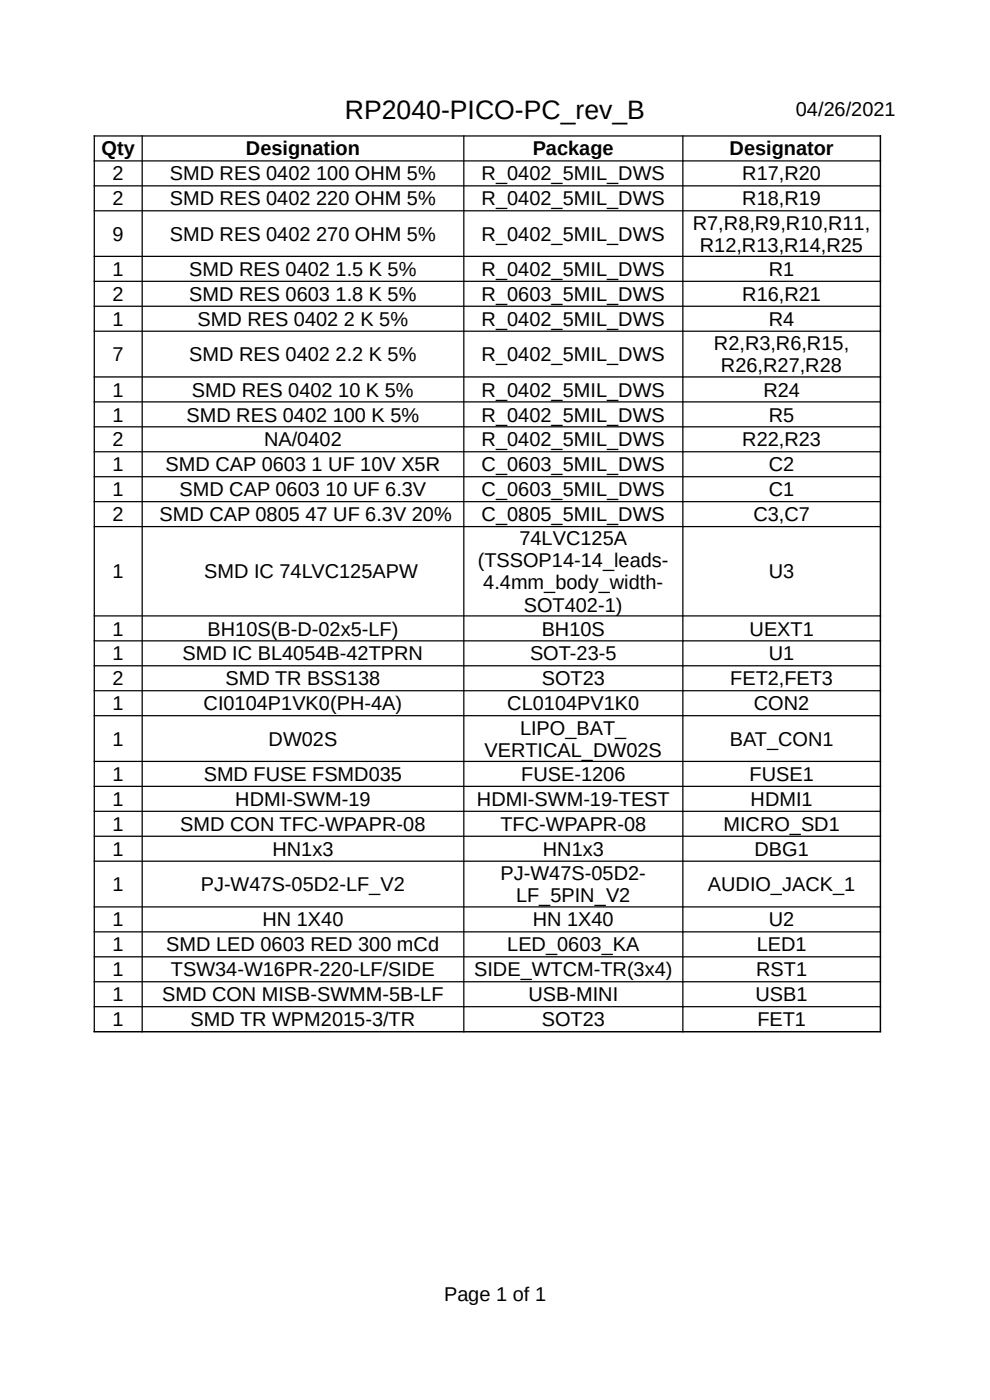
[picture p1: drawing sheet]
<svg xmlns="http://www.w3.org/2000/svg" width="210mm" height="297mm" viewBox="0 0 210 297" stroke-linecap="round" stroke-linejoin="round" font-family="sans-serif">
<defs><g id="words">
<text font-size="5.6" x="73.2" y="25.1">RP2040-PICO-PC_rev_B</text>
<g font-size="4.2">
<text x="168.8" y="24.6">04/26/2021</text>
<text x="21.6" y="33">Qty</text>
<text x="52.2" y="33">Designation</text>
<text x="113" y="33">Package</text>
<text x="154.8" y="33">Designator</text>
<text x="23.9" y="38.3">2</text>
<text x="36" y="38.3">SMD RES 0402 100 OHM 5%</text>
<text x="102.2" y="38.3">R_0402_5MIL_DWS</text>
<text x="157.4" y="38.3">R17,R20</text>
<text x="23.9" y="43.6">2</text>
<text x="36" y="43.6">SMD RES 0402 220 OHM 5%</text>
<text x="102.2" y="43.6">R_0402_5MIL_DWS</text>
<text x="157.4" y="43.6">R18,R19</text>
<text x="23.9" y="51">9</text>
<text x="36" y="51">SMD RES 0402 270 OHM 5%</text>
<text x="102.2" y="51">R_0402_5MIL_DWS</text>
<text x="147" y="48.7">R7,R8,R9,R10,R11,</text>
<text x="148.4" y="53.4">R12,R13,R14,R25</text>
<text x="23.9" y="58.5">1</text>
<text x="40.1" y="58.5">SMD RES 0402 1.5 K 5%</text>
<text x="102.2" y="58.5">R_0402_5MIL_DWS</text>
<text x="163.1" y="58.5">R1</text>
<text x="23.9" y="63.8">2</text>
<text x="40.1" y="63.8">SMD RES 0603 1.8 K 5%</text>
<text x="102.2" y="63.8">R_0603_5MIL_DWS</text>
<text x="157.4" y="63.8">R16,R21</text>
<text x="23.9" y="69.1">1</text>
<text x="41.9" y="69.1">SMD RES 0402 2 K 5%</text>
<text x="102.2" y="69.1">R_0402_5MIL_DWS</text>
<text x="163.1" y="69.1">R4</text>
<text x="23.9" y="76.6">7</text>
<text x="40.1" y="76.6">SMD RES 0402 2.2 K 5%</text>
<text x="102.2" y="76.6">R_0402_5MIL_DWS</text>
<text x="151.4" y="74.2">R2,R3,R6,R15,</text>
<text x="152.9" y="79">R26,R27,R28</text>
<text x="23.9" y="84.1">1</text>
<text x="23.9" y="89.4">1</text>
<text x="39.5" y="89.4">SMD RES 0402 100 K 5%</text>
<text x="40.7" y="84.1">SMD RES 0402 10 K 5%</text>
<text x="102.2" y="84.1">R_0402_5MIL_DWS</text>
<text x="102.2" y="89.4">R_0402_5MIL_DWS</text>
<text x="161.9" y="84.1">R24</text>
<text x="163.1" y="89.4">R5</text>
<text x="23.9" y="94.7">2</text>
<text x="56" y="94.7">NA/0402</text>
<text x="102.2" y="94.7">R_0402_5MIL_DWS</text>
<text x="157.4" y="94.7">R22,R23</text>
<text x="23.9" y="100">1</text>
<text x="35.1" y="100">SMD CAP 0603 1 UF 10V X5R</text>
<text x="102.2" y="100">C_0603_5MIL_DWS</text>
<text x="163.1" y="100">C2</text>
<text x="23.9" y="105.3">1</text>
<text x="38.1" y="105.3">SMD CAP 0603 10 UF 6.3V</text>
<text x="102.2" y="105.3">C_0603_5MIL_DWS</text>
<text x="163.1" y="105.3">C1</text>
<text x="23.9" y="110.5">2</text>
<text x="33.8" y="110.5">SMD CAP 0805 47 UF 6.3V 20%</text>
<text x="102.2" y="110.5">C_0805_5MIL_DWS</text>
<text x="159.8" y="110.5">C3,C7</text>
<text x="110.2" y="115.6">74LVC125A</text>
<text x="23.9" y="122.7">1</text>
<text x="43.3" y="122.7">SMD IC 74LVC125APW</text>
<text x="101.4" y="120.3">(TSSOP14-14_leads-</text>
<text x="102.5" y="125">4.4mm_body_width-</text>
<text x="163.1" y="122.7">U3</text>
<text x="111.1" y="129.8">SOT402-1)</text>
<text x="23.9" y="134.8">1</text>
<text x="44" y="134.8">BH10S(B-D-02x5-LF)</text>
<text x="114.9" y="134.8">BH10S</text>
<text x="159" y="134.8">UEXT1</text>
<text x="23.9" y="140.1">1</text>
<text x="38.7" y="140.1">SMD IC BL4054B-42TPRN</text>
<text x="112.4" y="140.1">SOT-23-5</text>
<text x="163.1" y="140.1">U1</text>
<text x="23.9" y="145.4">2</text>
<text x="47.8" y="145.4">SMD TR BSS138</text>
<text x="114.9" y="145.4">SOT23</text>
<text x="154.9" y="145.4">FET2,FET3</text>
<text x="23.9" y="150.7">1</text>
<text x="43.2" y="150.7">CI0104P1VK0(PH-4A)</text>
<text x="107.6" y="150.7">CL0104PV1K0</text>
<text x="110.3" y="155.8">LIPO_BAT_</text>
<text x="159.9" y="150.7">CON2</text>
<text x="23.9" y="158.2">1</text>
<text x="57" y="158.2">DW02S</text>
<text x="102.8" y="160.6">VERTICAL_DW02S</text>
<text x="154.8" y="158.2">BAT_CON1</text>
<text x="23.9" y="165.7">1</text>
<text x="43.2" y="165.7">SMD FUSE FSMD035</text>
<text x="110.6" y="165.7">FUSE-1206</text>
<text x="159" y="165.7">FUSE1</text>
<text x="23.9" y="171">1</text>
<text x="49.9" y="171">HDMI-SWM-19</text>
<text x="101.2" y="171">HDMI-SWM-19-TEST</text>
<text x="159.2" y="171">HDMI1</text>
<text x="23.9" y="176.2">1</text>
<text x="38.2" y="176.2">SMD CON TFC-WPAPR-08</text>
<text x="106.2" y="176.2">TFC-WPAPR-08</text>
<text x="153.5" y="176.2">MICRO_SD1</text>
<text x="23.9" y="181.5">1</text>
<text x="57.8" y="181.5">HN1x3</text>
<text x="115.1" y="181.5">HN1x3</text>
<text x="160.1" y="181.5">DBG1</text>
<text x="23.9" y="189">1</text>
<text x="42.6" y="189">PJ-W47S-05D2-LF_V2</text>
<text x="106.2" y="186.7">PJ-W47S-05D2-</text>
<text x="109.5" y="191.4">LF_5PIN_V2</text>
<text x="150.1" y="189">AUDIO_JACK_1</text>
<text x="23.9" y="196.4">1</text>
<text x="55.7" y="196.5">HN 1X40</text>
<text x="113" y="196.5">HN 1X40</text>
<text x="163.1" y="196.5">U2</text>
<text x="23.9" y="201.8">1</text>
<text x="35.3" y="201.8">SMD LED 0603 RED 300 mCd</text>
<text x="107.6" y="201.8">LED_0603_KA</text>
<text x="160.5" y="201.8">LED1</text>
<text x="23.9" y="207.1">1</text>
<text x="36.3" y="207.1">TSW34-W16PR-220-LF/SIDE</text>
<text x="100.6" y="207.1">SIDE_WTCM-TR(3x4)</text>
<text x="160.4" y="207.1">RST1</text>
<text x="23.9" y="212.4">1</text>
<text x="34.4" y="212.4">SMD CON MISB-SWMM-5B-LF</text>
<text x="112.1" y="212.4">USB-MINI</text>
<text x="160.3" y="212.4">USB1</text>
<text x="23.9" y="217.7">1</text>
<text x="40.4" y="217.7">SMD TR WPM2015-3/TR</text>
<text x="114.9" y="217.7">SOT23</text>
<text x="160.7" y="217.7">FET1</text>
<text x="94.2" y="276">Page 1 of 1</text>
</g>
</g></defs>
<g fill="none" stroke="#000" stroke-width=".26">
<path d="M19.9 28.8h167M19.9 34.1h167M19.9 39.4h167M20 28.7v190.3M30.2 28.7v190.3M98.4 28.7v190.3M144.9 28.7v190.3M186.8 28.7v190.3M19.9 44.7h167M19.9 54.4h167M19.9 59.7h167M19.9 65h167"/>
<path d="M19.9 70.3h167M19.9 80h167M19.9 85.3h167M19.9 90.5h167M19.9 95.8h167M19.9 101.1h167M19.9 106.4h167M19.9 111.7h167M19.9 130.7h167M19.9 135.9h167M19.9 141.2h167M19.9 146.5h167"/>
<path d="M19.9 151.8h167M19.9 161.5h167M19.9 166.8h167M19.9 172.1h167M19.9 177.4h167M19.9 182.7h167M19.9 192.4h167M19.9 197.7h167M19.9 203h167M19.9 208.3h167M19.9 213.6h167M19.9 218.8h167"/>
</g>
<use href="#words"/>
</svg>
